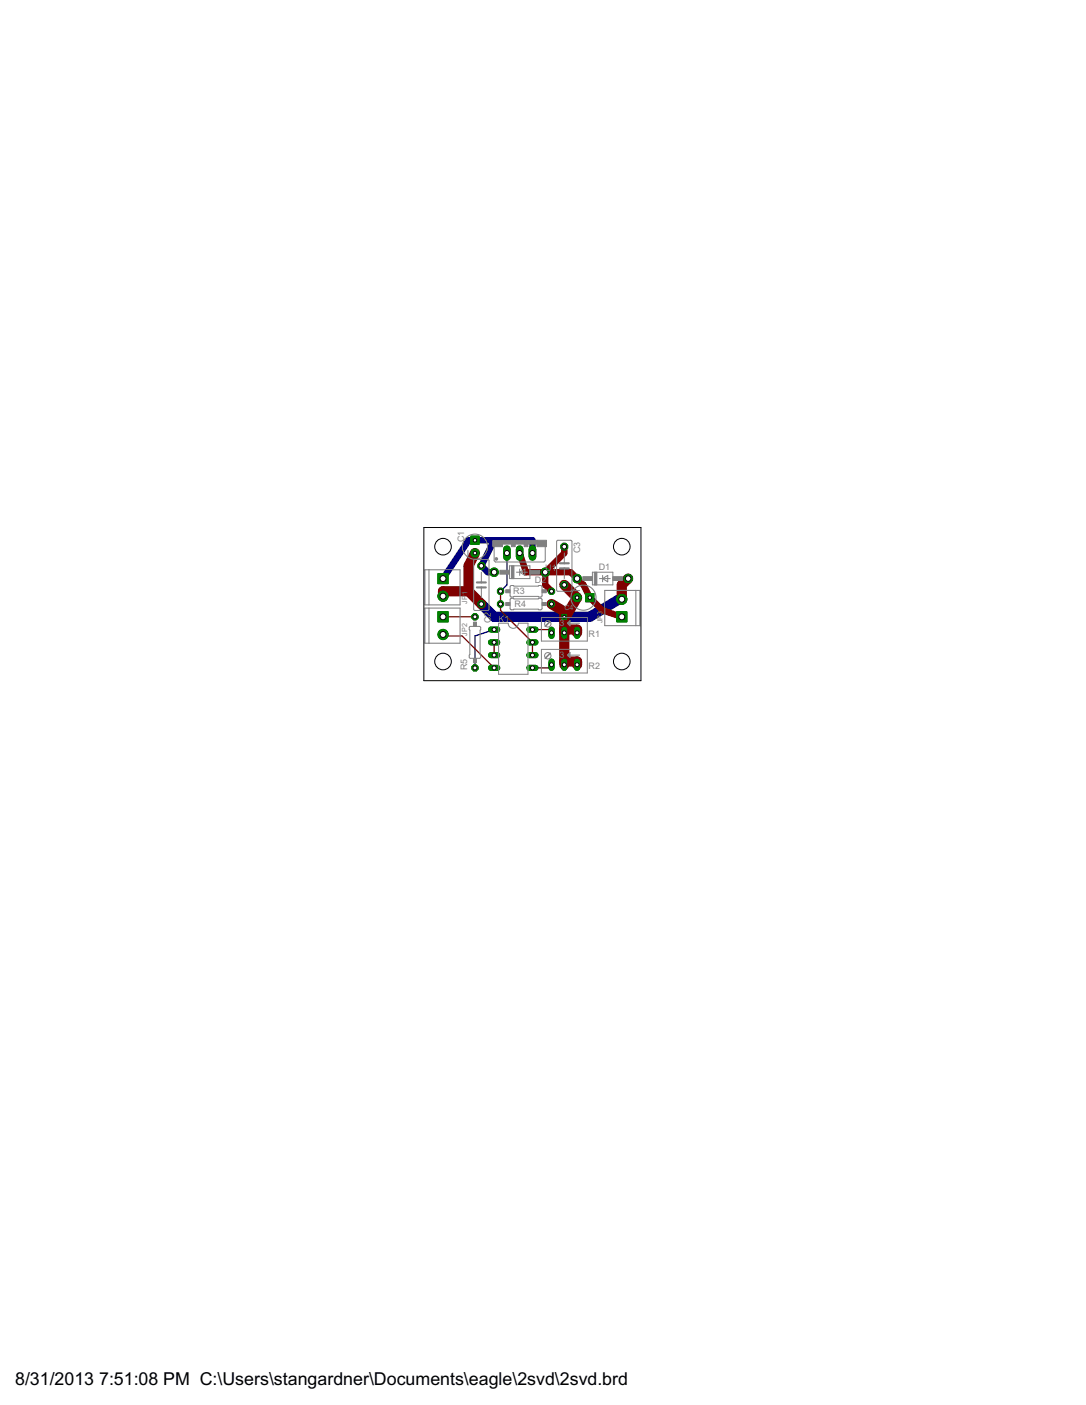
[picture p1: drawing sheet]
<svg xmlns="http://www.w3.org/2000/svg" width="216mm" height="279mm" viewBox="0 0 216 279" stroke-linecap="round" stroke-linejoin="round" font-family="sans-serif">
<defs><g id="words">
<g font-size="4">
<text x="3" y="275.4">8/31/2013</text>
<text x="19.7" y="275.4">7:51:08 PM C:\Users\stangardner\Documents\eagle\2svd\2svd.brd</text>
</g>
<g font-size="2" fill="#808080">
<text x="92.3" y="107.8" transform="rotate(-90 92.3 107.8)">C1</text>
<text x="108.4" y="113.5">U1</text>
<text x="115.4" y="110" transform="rotate(-90 115.4 110)">C3</text>
<text x="119" y="113.4">D1</text>
<text x="102" y="118.1">R3</text>
<text x="106.4" y="115.9">D2</text>
<text x="97.6" y="123.9" transform="rotate(-90 97.6 123.9)">C2</text>
<text x="99.1" y="123.7">K1</text>
<text x="102.3" y="120.6">R4</text>
<text x="111.2" y="124.6">3</text>
<text x="111.2" y="130.9">3</text>
<text x="117" y="126.6">R1</text>
<text x="92.9" y="133.3" transform="rotate(-90 92.9 133.3)">R5</text>
<text x="117" y="132.9">R2</text>
</g>
<g font-size="1.6" fill="#808080">
<text x="92.9" y="120" transform="rotate(-90 92.9 120)">JP1</text>
<text x="112.2" y="121.4">C4</text>
<text x="119.8" y="123.9" transform="rotate(-90 119.8 123.9)">JP3</text>
<text x="92.9" y="126.4" transform="rotate(-90 92.9 126.4)">JP2</text>
</g>
</g></defs>
<path d="M100.8 110v6.3l-1.3 1.3M98.2 125.2l-3.8 1.3v6.3" fill="none" stroke="#000080" stroke-width=".25"/>
<path d="M98.2 107.4l-2.5 5.1 1.3 1.3h1.2M105.9 110v-2.6h-12.7l-5.1 7.7" fill="none" stroke="#000080" stroke-width="1.3"/>
<path d="M123.6 119.2v-.3l-6.3 3.8h-19.1l-2.5-2.6" fill="none" stroke="#000080" stroke-width="2"/>
<path d="M100.8 109.2v1.5" fill="none" stroke="#008000" stroke-width="1.5"/>
<circle cx="100.8" cy="110" r=".51" fill="#fff" stroke="#000" stroke-width=".2"/>
<path d="M103.3 109.2v1.5" fill="none" stroke="#008000" stroke-width="1.5"/>
<circle cx="103.3" cy="110" r=".51" fill="#fff" stroke="#000" stroke-width=".2"/>
<path d="M105.9 109.2v1.5" fill="none" stroke="#008000" stroke-width="1.5"/>
<circle cx="105.9" cy="110" r=".51" fill="#fff" stroke="#000" stroke-width=".2"/>
<circle cx="108.4" cy="113.8" r=".85" fill="#008000" stroke="#008000" stroke-width=".2"/>
<circle cx="108.4" cy="113.8" r=".55" fill="#fff" stroke="#000" stroke-width=".2"/>
<circle cx="98.2" cy="113.8" r=".85" fill="#008000" stroke="#008000" stroke-width=".2"/>
<circle cx="98.2" cy="113.8" r=".55" fill="#fff" stroke="#000" stroke-width=".2"/>
<circle cx="124.9" cy="115.1" r=".85" fill="#008000" stroke="#008000" stroke-width=".2"/>
<circle cx="124.9" cy="115.1" r=".55" fill="#fff" stroke="#000" stroke-width=".2"/>
<circle cx="114.7" cy="115.1" r=".85" fill="#008000" stroke="#008000" stroke-width=".2"/>
<circle cx="114.7" cy="115.1" r=".55" fill="#fff" stroke="#000" stroke-width=".2"/>
<path d="M93.6 106.6h1.6v1.7h-1.6z" fill="#008000" stroke="#008000" stroke-width=".2"/>
<circle cx="94.4" cy="107.4" r=".36" fill="#fff" stroke="#000" stroke-width=".2"/>
<circle cx="94.4" cy="110" r=".83" fill="#008000" stroke="#008000" stroke-width=".2"/>
<circle cx="94.4" cy="110" r=".36" fill="#fff" stroke="#000" stroke-width=".2"/>
<circle cx="95.7" cy="112.5" r=".73" fill="#008000" stroke="#008000" stroke-width=".2"/>
<circle cx="95.7" cy="112.5" r=".47" fill="#fff" stroke="#000" stroke-width=".2"/>
<circle cx="95.7" cy="120.1" r=".73" fill="#008000" stroke="#008000" stroke-width=".2"/>
<circle cx="95.7" cy="120.1" r=".47" fill="#fff" stroke="#000" stroke-width=".2"/>
<circle cx="112.2" cy="108.7" r=".73" fill="#008000" stroke="#008000" stroke-width=".2"/>
<circle cx="112.2" cy="108.7" r=".47" fill="#fff" stroke="#000" stroke-width=".2"/>
<circle cx="112.2" cy="116.3" r=".73" fill="#008000" stroke="#008000" stroke-width=".2"/>
<circle cx="112.2" cy="116.3" r=".47" fill="#fff" stroke="#000" stroke-width=".2"/>
<circle cx="94.4" cy="132.8" r=".66" fill="#008000" stroke="#008000" stroke-width=".2"/>
<circle cx="94.4" cy="132.8" r=".4" fill="#fff" stroke="#000" stroke-width=".2"/>
<circle cx="94.4" cy="122.7" r=".66" fill="#008000" stroke="#008000" stroke-width=".2"/>
<circle cx="94.4" cy="122.7" r=".4" fill="#fff" stroke="#000" stroke-width=".2"/>
<circle cx="109.6" cy="117.6" r=".66" fill="#008000" stroke="#008000" stroke-width=".2"/>
<circle cx="109.6" cy="117.6" r=".4" fill="#fff" stroke="#000" stroke-width=".2"/>
<circle cx="99.5" cy="117.6" r=".66" fill="#008000" stroke="#008000" stroke-width=".2"/>
<circle cx="99.5" cy="117.6" r=".4" fill="#fff" stroke="#000" stroke-width=".2"/>
<circle cx="99.5" cy="120.1" r=".66" fill="#008000" stroke="#008000" stroke-width=".2"/>
<circle cx="99.5" cy="120.1" r=".4" fill="#fff" stroke="#000" stroke-width=".2"/>
<circle cx="109.6" cy="120.1" r=".66" fill="#008000" stroke="#008000" stroke-width=".2"/>
<circle cx="109.6" cy="120.1" r=".4" fill="#fff" stroke="#000" stroke-width=".2"/>
<path d="M114.7 131.6v1.2" fill="none" stroke="#008000" stroke-width="1.2"/>
<circle cx="114.7" cy="132.2" r=".4" fill="#fff" stroke="#000" stroke-width=".2"/>
<path d="M109.6 131.6v1.2" fill="none" stroke="#008000" stroke-width="1.2"/>
<circle cx="109.6" cy="132.2" r=".4" fill="#fff" stroke="#000" stroke-width=".2"/>
<path d="M112.2 131.6v1.2" fill="none" stroke="#008000" stroke-width="1.2"/>
<circle cx="112.2" cy="132.2" r=".4" fill="#fff" stroke="#000" stroke-width=".2"/>
<path d="M114.7 125.2v1.2" fill="none" stroke="#008000" stroke-width="1.2"/>
<circle cx="114.7" cy="125.8" r=".4" fill="#fff" stroke="#000" stroke-width=".2"/>
<path d="M109.6 125.2v1.2" fill="none" stroke="#008000" stroke-width="1.2"/>
<circle cx="109.6" cy="125.8" r=".4" fill="#fff" stroke="#000" stroke-width=".2"/>
<path d="M112.2 125.2v1.2" fill="none" stroke="#008000" stroke-width="1.2"/>
<circle cx="112.2" cy="125.8" r=".4" fill="#fff" stroke="#000" stroke-width=".2"/>
<path d="M97.6 125.2h1.2" fill="none" stroke="#008000" stroke-width="1.2"/>
<circle cx="98.2" cy="125.2" r=".4" fill="#fff" stroke="#000" stroke-width=".2"/>
<path d="M97.6 127.7h1.2" fill="none" stroke="#008000" stroke-width="1.2"/>
<circle cx="98.2" cy="127.7" r=".4" fill="#fff" stroke="#000" stroke-width=".2"/>
<path d="M105.2 127.7h1.2" fill="none" stroke="#008000" stroke-width="1.2"/>
<circle cx="105.9" cy="127.7" r=".4" fill="#fff" stroke="#000" stroke-width=".2"/>
<path d="M105.2 125.2h1.2" fill="none" stroke="#008000" stroke-width="1.2"/>
<circle cx="105.9" cy="125.2" r=".4" fill="#fff" stroke="#000" stroke-width=".2"/>
<path d="M97.6 130.3h1.2" fill="none" stroke="#008000" stroke-width="1.2"/>
<circle cx="98.2" cy="130.3" r=".4" fill="#fff" stroke="#000" stroke-width=".2"/>
<path d="M97.6 132.8h1.2" fill="none" stroke="#008000" stroke-width="1.2"/>
<circle cx="98.2" cy="132.8" r=".4" fill="#fff" stroke="#000" stroke-width=".2"/>
<path d="M105.2 130.3h1.2" fill="none" stroke="#008000" stroke-width="1.2"/>
<circle cx="105.9" cy="130.3" r=".4" fill="#fff" stroke="#000" stroke-width=".2"/>
<path d="M105.2 132.8h1.2" fill="none" stroke="#008000" stroke-width="1.2"/>
<circle cx="105.9" cy="132.8" r=".4" fill="#fff" stroke="#000" stroke-width=".2"/>
<path d="M116.4 118h1.7v1.7h-1.7z" fill="#008000" stroke="#008000" stroke-width=".2"/>
<circle cx="117.3" cy="118.9" r=".36" fill="#fff" stroke="#000" stroke-width=".2"/>
<circle cx="114.7" cy="118.9" r=".83" fill="#008000" stroke="#008000" stroke-width=".2"/>
<circle cx="114.7" cy="118.9" r=".36" fill="#fff" stroke="#000" stroke-width=".2"/>
<path d="M87.1 114h2v2.1h-2z" fill="#008000" stroke="#008000" stroke-width=".2"/>
<circle cx="88.1" cy="115.1" r=".59" fill="#fff" stroke="#000" stroke-width=".2"/>
<circle cx="88.1" cy="118.6" r="1.02" fill="#008000" stroke="#008000" stroke-width=".2"/>
<circle cx="88.1" cy="118.6" r=".59" fill="#fff" stroke="#000" stroke-width=".2"/>
<path d="M87.1 121.6h2v2.1h-2z" fill="#008000" stroke="#008000" stroke-width=".2"/>
<circle cx="88.1" cy="122.7" r=".59" fill="#fff" stroke="#000" stroke-width=".2"/>
<circle cx="88.1" cy="126.2" r="1.02" fill="#008000" stroke="#008000" stroke-width=".2"/>
<circle cx="88.1" cy="126.2" r=".59" fill="#fff" stroke="#000" stroke-width=".2"/>
<path d="M122.6 121.6h2v2.1h-2z" fill="#008000" stroke="#008000" stroke-width=".2"/>
<circle cx="123.6" cy="122.7" r=".59" fill="#fff" stroke="#000" stroke-width=".2"/>
<circle cx="123.6" cy="119.2" r="1.02" fill="#008000" stroke="#008000" stroke-width=".2"/>
<circle cx="123.6" cy="119.2" r=".59" fill="#fff" stroke="#000" stroke-width=".2"/>
<path d="M111.7 122.2h1v.9h-1z" fill="#008000" stroke="#008000" stroke-width=".2"/>
<circle cx="112.2" cy="122.7" r=".3" fill="#fff" stroke="#000" stroke-width=".2"/>
<path d="M99.5 117.6v3.8l6.4 6.3v2.6M88.1 126.2v.3h3.8l6.3 6.3M88.1 122.7h6.3M98.2 127.7v2.6M105.9 125.2h3.7v.6M109.6 132.2v.6h-3.7" fill="none" stroke="#800000" stroke-width=".25"/>
<path d="M103.3 110l1.3 3.8h8.9l2.5 2.5 1.3 2.6 2.5 2.5 3.8 1.3M112.2 108.7v1.3l-3.8 3.8v2.5l1.2 1.3" fill="none" stroke="#800000" stroke-width="1.3"/>
<path d="M93.2 117.6l2.5 2.5M93.2 117.6h-5.1v1M94.4 110l-1.2 2.5v5.1M112.2 116.3l2.5 2.6-1.9 3.1M124.9 115.1l-1.3 1.2v2.9M109.6 120.1l3.2 1.9M112.2 131.6h2.5v.6M112.2 125.2h2.5v.6M112.8 122l-.6 .7v9.5" fill="none" stroke="#800000" stroke-width="2"/>
<path d="M100.8 109.2v1.5" fill="none" stroke="#008000" stroke-width="1.5"/>
<circle cx="100.8" cy="110" r=".51" fill="#fff" stroke="#000" stroke-width=".2"/>
<path d="M103.3 109.2v1.5" fill="none" stroke="#008000" stroke-width="1.5"/>
<circle cx="103.3" cy="110" r=".51" fill="#fff" stroke="#000" stroke-width=".2"/>
<path d="M105.9 109.2v1.5" fill="none" stroke="#008000" stroke-width="1.5"/>
<circle cx="105.9" cy="110" r=".51" fill="#fff" stroke="#000" stroke-width=".2"/>
<circle cx="108.4" cy="113.8" r=".85" fill="#008000" stroke="#008000" stroke-width=".2"/>
<circle cx="108.4" cy="113.8" r=".55" fill="#fff" stroke="#000" stroke-width=".2"/>
<circle cx="98.2" cy="113.8" r=".85" fill="#008000" stroke="#008000" stroke-width=".2"/>
<circle cx="98.2" cy="113.8" r=".55" fill="#fff" stroke="#000" stroke-width=".2"/>
<circle cx="124.9" cy="115.1" r=".85" fill="#008000" stroke="#008000" stroke-width=".2"/>
<circle cx="124.9" cy="115.1" r=".55" fill="#fff" stroke="#000" stroke-width=".2"/>
<circle cx="114.7" cy="115.1" r=".85" fill="#008000" stroke="#008000" stroke-width=".2"/>
<circle cx="114.7" cy="115.1" r=".55" fill="#fff" stroke="#000" stroke-width=".2"/>
<path d="M93.6 106.6h1.6v1.7h-1.6z" fill="#008000" stroke="#008000" stroke-width=".2"/>
<circle cx="94.4" cy="107.4" r=".36" fill="#fff" stroke="#000" stroke-width=".2"/>
<circle cx="94.4" cy="110" r=".83" fill="#008000" stroke="#008000" stroke-width=".2"/>
<circle cx="94.4" cy="110" r=".36" fill="#fff" stroke="#000" stroke-width=".2"/>
<circle cx="95.7" cy="112.5" r=".73" fill="#008000" stroke="#008000" stroke-width=".2"/>
<circle cx="95.7" cy="112.5" r=".47" fill="#fff" stroke="#000" stroke-width=".2"/>
<circle cx="95.7" cy="120.1" r=".73" fill="#008000" stroke="#008000" stroke-width=".2"/>
<circle cx="95.7" cy="120.1" r=".47" fill="#fff" stroke="#000" stroke-width=".2"/>
<circle cx="112.2" cy="108.7" r=".73" fill="#008000" stroke="#008000" stroke-width=".2"/>
<circle cx="112.2" cy="108.7" r=".47" fill="#fff" stroke="#000" stroke-width=".2"/>
<circle cx="112.2" cy="116.3" r=".73" fill="#008000" stroke="#008000" stroke-width=".2"/>
<circle cx="112.2" cy="116.3" r=".47" fill="#fff" stroke="#000" stroke-width=".2"/>
<circle cx="94.4" cy="132.8" r=".66" fill="#008000" stroke="#008000" stroke-width=".2"/>
<circle cx="94.4" cy="132.8" r=".4" fill="#fff" stroke="#000" stroke-width=".2"/>
<circle cx="94.4" cy="122.7" r=".66" fill="#008000" stroke="#008000" stroke-width=".2"/>
<circle cx="94.4" cy="122.7" r=".4" fill="#fff" stroke="#000" stroke-width=".2"/>
<circle cx="109.6" cy="117.6" r=".66" fill="#008000" stroke="#008000" stroke-width=".2"/>
<circle cx="109.6" cy="117.6" r=".4" fill="#fff" stroke="#000" stroke-width=".2"/>
<circle cx="99.5" cy="117.6" r=".66" fill="#008000" stroke="#008000" stroke-width=".2"/>
<circle cx="99.5" cy="117.6" r=".4" fill="#fff" stroke="#000" stroke-width=".2"/>
<circle cx="99.5" cy="120.1" r=".66" fill="#008000" stroke="#008000" stroke-width=".2"/>
<circle cx="99.5" cy="120.1" r=".4" fill="#fff" stroke="#000" stroke-width=".2"/>
<circle cx="109.6" cy="120.1" r=".66" fill="#008000" stroke="#008000" stroke-width=".2"/>
<circle cx="109.6" cy="120.1" r=".4" fill="#fff" stroke="#000" stroke-width=".2"/>
<path d="M114.7 131.6v1.2" fill="none" stroke="#008000" stroke-width="1.2"/>
<circle cx="114.7" cy="132.2" r=".4" fill="#fff" stroke="#000" stroke-width=".2"/>
<path d="M109.6 131.6v1.2" fill="none" stroke="#008000" stroke-width="1.2"/>
<circle cx="109.6" cy="132.2" r=".4" fill="#fff" stroke="#000" stroke-width=".2"/>
<path d="M112.2 131.6v1.2" fill="none" stroke="#008000" stroke-width="1.2"/>
<circle cx="112.2" cy="132.2" r=".4" fill="#fff" stroke="#000" stroke-width=".2"/>
<path d="M114.7 125.2v1.2" fill="none" stroke="#008000" stroke-width="1.2"/>
<circle cx="114.7" cy="125.8" r=".4" fill="#fff" stroke="#000" stroke-width=".2"/>
<path d="M109.6 125.2v1.2" fill="none" stroke="#008000" stroke-width="1.2"/>
<circle cx="109.6" cy="125.8" r=".4" fill="#fff" stroke="#000" stroke-width=".2"/>
<path d="M112.2 125.2v1.2" fill="none" stroke="#008000" stroke-width="1.2"/>
<circle cx="112.2" cy="125.8" r=".4" fill="#fff" stroke="#000" stroke-width=".2"/>
<path d="M97.6 125.2h1.2" fill="none" stroke="#008000" stroke-width="1.2"/>
<circle cx="98.2" cy="125.2" r=".4" fill="#fff" stroke="#000" stroke-width=".2"/>
<path d="M97.6 127.7h1.2" fill="none" stroke="#008000" stroke-width="1.2"/>
<circle cx="98.2" cy="127.7" r=".4" fill="#fff" stroke="#000" stroke-width=".2"/>
<path d="M105.2 127.7h1.2" fill="none" stroke="#008000" stroke-width="1.2"/>
<circle cx="105.9" cy="127.7" r=".4" fill="#fff" stroke="#000" stroke-width=".2"/>
<path d="M105.2 125.2h1.2" fill="none" stroke="#008000" stroke-width="1.2"/>
<circle cx="105.9" cy="125.2" r=".4" fill="#fff" stroke="#000" stroke-width=".2"/>
<path d="M97.6 130.3h1.2" fill="none" stroke="#008000" stroke-width="1.2"/>
<circle cx="98.2" cy="130.3" r=".4" fill="#fff" stroke="#000" stroke-width=".2"/>
<path d="M97.6 132.8h1.2" fill="none" stroke="#008000" stroke-width="1.2"/>
<circle cx="98.2" cy="132.8" r=".4" fill="#fff" stroke="#000" stroke-width=".2"/>
<path d="M105.2 130.3h1.2" fill="none" stroke="#008000" stroke-width="1.2"/>
<circle cx="105.9" cy="130.3" r=".4" fill="#fff" stroke="#000" stroke-width=".2"/>
<path d="M105.2 132.8h1.2" fill="none" stroke="#008000" stroke-width="1.2"/>
<circle cx="105.9" cy="132.8" r=".4" fill="#fff" stroke="#000" stroke-width=".2"/>
<path d="M116.4 118h1.7v1.7h-1.7z" fill="#008000" stroke="#008000" stroke-width=".2"/>
<circle cx="117.3" cy="118.9" r=".36" fill="#fff" stroke="#000" stroke-width=".2"/>
<circle cx="114.7" cy="118.9" r=".83" fill="#008000" stroke="#008000" stroke-width=".2"/>
<circle cx="114.7" cy="118.9" r=".36" fill="#fff" stroke="#000" stroke-width=".2"/>
<path d="M87.1 114h2v2.1h-2z" fill="#008000" stroke="#008000" stroke-width=".2"/>
<circle cx="88.1" cy="115.1" r=".59" fill="#fff" stroke="#000" stroke-width=".2"/>
<circle cx="88.1" cy="118.6" r="1.02" fill="#008000" stroke="#008000" stroke-width=".2"/>
<circle cx="88.1" cy="118.6" r=".59" fill="#fff" stroke="#000" stroke-width=".2"/>
<path d="M87.1 121.6h2v2.1h-2z" fill="#008000" stroke="#008000" stroke-width=".2"/>
<circle cx="88.1" cy="122.7" r=".59" fill="#fff" stroke="#000" stroke-width=".2"/>
<circle cx="88.1" cy="126.2" r="1.02" fill="#008000" stroke="#008000" stroke-width=".2"/>
<circle cx="88.1" cy="126.2" r=".59" fill="#fff" stroke="#000" stroke-width=".2"/>
<path d="M122.6 121.6h2v2.1h-2z" fill="#008000" stroke="#008000" stroke-width=".2"/>
<circle cx="123.6" cy="122.7" r=".59" fill="#fff" stroke="#000" stroke-width=".2"/>
<circle cx="123.6" cy="119.2" r="1.02" fill="#008000" stroke="#008000" stroke-width=".2"/>
<circle cx="123.6" cy="119.2" r=".59" fill="#fff" stroke="#000" stroke-width=".2"/>
<path d="M111.7 122.2h1v.9h-1z" fill="#008000" stroke="#008000" stroke-width=".2"/>
<circle cx="112.2" cy="122.7" r=".3" fill="#fff" stroke="#000" stroke-width=".2"/>
<g fill="none" stroke="#808080" stroke-width=".2">
<path d="M94.2 111.3h2.8l.2 .1v9.7l-.2 .3h-2.6l-.2-.2zM95.7 113.8v2M95.7 116.8v2.1M98.2 108.6v2.9l.3 .3h9.6l.3-.3v-2.9M101.3 112.5h4v2.6h-4zM101.5 116.5l5.5 .1 .1-.2 .5 .1 .2 .2-.1 1.9-.1 .1-.6-.1h-4.8l-.6 .1-.2-.2zM101.5 119.1h5.5l.1-.1h.5l.2 .2-.1 1.9-.2 .2-.5-.2-5.4 .1-.2-.2zM102.7 113.8h2.1M103.3 113.8l1-.6v1.2zM103.3 113.2v1.2M110.7 107.5l2.8-.1 .2 .2v9.7l-.1 .3h-2.8l-.1-.2zM112.2 110v2"/>
<path d="M112.2 113v2.1M117.8 113.8h4v2.5h-4zM119.2 115.1h2.1M119.8 115.1l1-.7v1.3zM119.8 114.4v1.3M93.3 124.7l2-.1 .2 .1-.1 5.5 .2 .5-.2 .2h-1.9l-.2-.1v-.5l.1-.1zM99.1 123.9h1.9a1.02 1.02 0 0 0 1 1.1 1.02 1.02 0 0 0 1.1-1.1h1.9v10.2h-5.9zM107.6 129.1h9.2v4.7h-9.2zM107.6 122.8h9.2v4.7h-9.2zM112.8 130.3h2.4M112.8 123.9l.5-.5v1zM112.8 123.9h2.4"/>
<path d="M112.9 123.8v.3M112.9 130.2v.2M113.1 123.7v.5M113.1 130v.5M113.2 123.5v.8M113.2 129.9v.8M113.3 129.8v1l-.5-.5z"/>
<circle cx="108.9" cy="130.4" r=".64"/>
<circle cx="108.9" cy="124.1" r=".64"/>
</g>
<circle cx="98.7" cy="111.1" r=".25" fill="#808080" stroke="#808080" stroke-width=".2"/>
<g fill="#808080" stroke="#808080" stroke-width=".2">
<path d="M98 107.4h1.9v1.3h-1.9z"/>
<path d="M99.9 107.4h1.8v.8h-1.8z"/>
<path d="M101.7 107.4h.7v1.3h-.7z"/>
<path d="M102.4 107.4h1.8v.8h-1.8z"/>
<path d="M104.2 107.4h.8v1.3h-.8z"/>
<path d="M105 107.4h1.7v.8h-1.7z"/>
<path d="M106.7 107.4h1.9v1.3h-1.9z"/>
<path d="M101.7 112.5h.5v2.6h-.5z"/>
<path d="M105.3 113.4h2v.8h-2z"/>
<path d="M99.4 113.4h1.9v.8h-1.9z"/>
<path d="M118.2 113.8h.5v2.5h-.5z"/>
<path d="M121.8 114.7h1.9v.7h-1.9z"/>
<path d="M115.9 114.7h1.9v.7h-1.9z"/>
<path d="M94.1 123.7h.6v.9h-.6z"/>
<path d="M94.1 130.9h.6v.9h-.6z"/>
<path d="M100.5 117.3h.9v.6h-.9z"/>
<path d="M107.8 117.3h.8v.6h-.8z"/>
<path d="M107.8 119.8h.8v.6h-.8z"/>
<path d="M100.5 119.8h.9v.6h-.9z"/>
</g>
<g fill="none" stroke="#808080" stroke-width=".21">
<path d="M84.5 113.3h7v7h-7zM85.3 113.3v7M93 109.5v1M114.2 117.5h1M120.2 117.4h7v7h-7zM126.4 117.4v7M84.5 120.9h7v7h-7zM85.3 120.9v7"/>
<circle cx="94.4" cy="108.7" r="2.5"/>
<circle cx="116" cy="118.9" r="2.5"/>
</g>
<path d="M94.8 115.8h1.8M94.8 116.8h1.8M111.3 112h1.8M111.3 113h1.8" fill="none" stroke="#808080" stroke-width=".42"/>
<path d="M109.4 129.9l-1 1M109.4 123.5l-1 1.1" fill="none" stroke="#808080" stroke-width=".32"/>
<g fill="none" stroke="#000" stroke-width=".2">
<path d="M84.3 104.9h43.1v30.5h-43.1z"/>
<circle cx="88.1" cy="108.7" r="1.65"/>
<circle cx="123.6" cy="108.7" r="1.65"/>
<circle cx="88.1" cy="131.6" r="1.65"/>
<circle cx="123.6" cy="131.6" r="1.65"/>
</g>
<use href="#words"/>
</svg>
